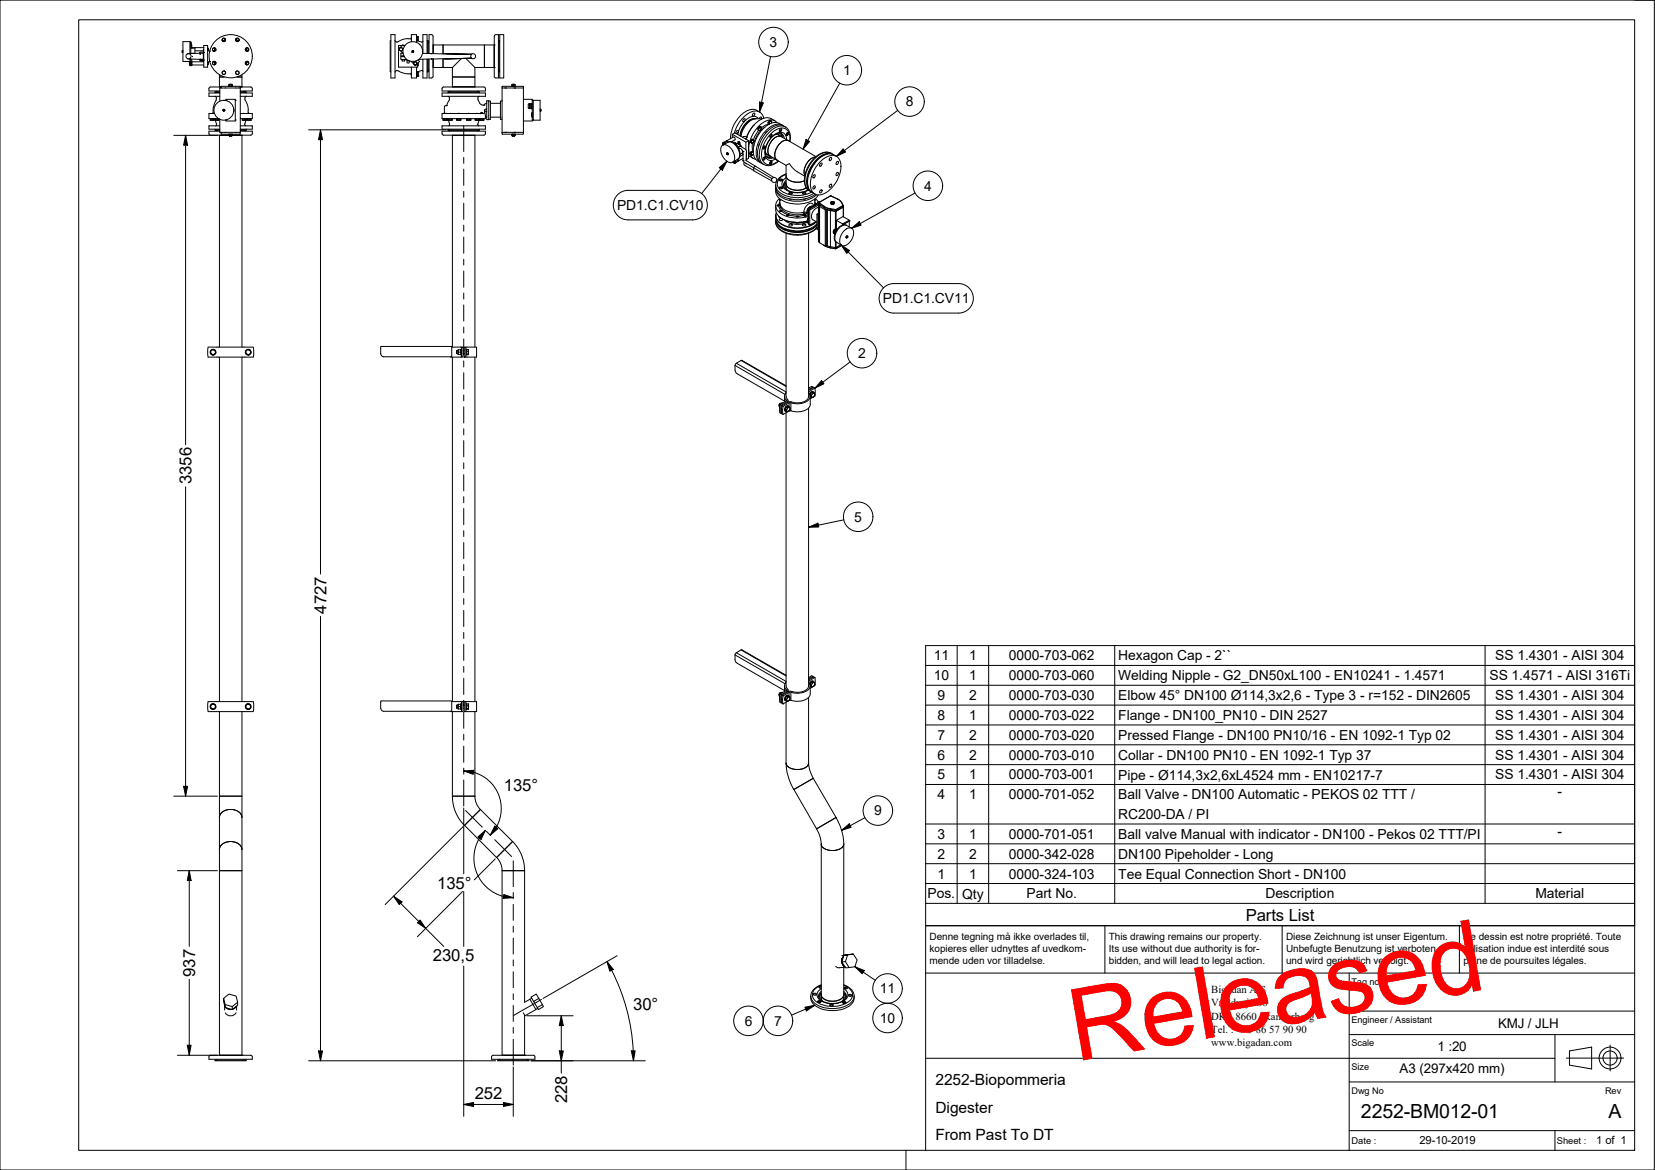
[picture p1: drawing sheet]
<svg xmlns="http://www.w3.org/2000/svg" width="420mm" height="297mm" viewBox="0 0 420 297" stroke-linecap="round" stroke-linejoin="round" font-family="sans-serif">
<defs><g id="words">
<text font-size="25.5" fill="#f00" x="273" y="269.6" transform="rotate(-10 273 269.6)">Released</text>
<g font-size="5">
<text x="345.5" y="283.7">2252-BM012-01</text>
<text x="408.3" y="283.8">A</text>
</g>
<g font-size="4.2">
<text x="48.6" y="122.9" transform="rotate(-90 48.6 122.9)">3356</text>
<text x="82.9" y="155.8" transform="rotate(-90 82.9 155.8)">4727</text>
<text x="127.9" y="200.8">135°</text>
<text x="111" y="225.6">135°</text>
<text x="316.3" y="233.7">Parts List</text>
<text x="109.9" y="244">230,5</text>
<text x="49.5" y="248" transform="rotate(-90 49.5 248)">937</text>
<text x="160.8" y="256.5">30°</text>
<text x="120.5" y="279">252</text>
<text x="144" y="280.1" transform="rotate(-90 144 280.1)">228</text>
</g>
<g font-size="3.9">
<text x="237.5" y="275.5">2252-Biopommeria</text>
<text x="237.5" y="282.5">Digester</text>
<text x="237.5" y="289.5">From Past To DT</text>
</g>
<g font-size="3.5">
<text x="195.4" y="11.9">3</text>
<text x="214" y="19.1">1</text>
<text x="230" y="27">8</text>
<text x="156.7" y="53.4">PD1.C1.CV10</text>
<text x="234.6" y="48.4">4</text>
<text x="224.2" y="77">PD1.C1.CV11</text>
<text x="217.9" y="91">2</text>
<text x="216.9" y="132.4">5</text>
<text x="237.1" y="167.7">11</text>
<text x="246" y="167.7">1</text>
<text x="256.1" y="167.7">0000-703-062</text>
<text x="283.9" y="167.7">Hexagon Cap - 2``</text>
<text x="379.6" y="167.7">SS 1.4301 - AISI 304</text>
<text x="237.1" y="172.7">10</text>
<text x="246" y="172.7">1</text>
<text x="256.1" y="172.7">0000-703-060</text>
<text x="283.9" y="172.7">Welding Nipple - G2_DN50xL100 - EN10241 - 1.4571</text>
<text x="378.1" y="172.7">SS 1.4571 - AISI 316Ti</text>
<text x="238" y="177.7">9</text>
<text x="246" y="177.7">2</text>
<text x="256.1" y="177.7">0000-703-030</text>
<text x="283.9" y="177.8">Elbow 45° DN100 Ø114,3x2,6 - Type 3 - r=152 - DIN2605</text>
<text x="379.6" y="177.7">SS 1.4301 - AISI 304</text>
<text x="238" y="182.8">8</text>
<text x="246" y="182.8">1</text>
<text x="256.1" y="182.8">0000-703-022</text>
<text x="283.9" y="182.8">Flange - DN100_PN10 - DIN 2527</text>
<text x="379.6" y="182.8">SS 1.4301 - AISI 304</text>
<text x="238" y="187.8">7</text>
<text x="246" y="187.8">2</text>
<text x="256.1" y="187.8">0000-703-020</text>
<text x="283.9" y="187.8">Pressed Flange - DN100 PN10/16 - EN 1092-1 Typ 02</text>
<text x="379.6" y="187.8">SS 1.4301 - AISI 304</text>
<text x="238" y="192.9">6</text>
<text x="238" y="197.9">5</text>
<text x="246" y="192.9">2</text>
<text x="246" y="197.9">1</text>
<text x="256.1" y="192.9">0000-703-010</text>
<text x="256.1" y="197.9">0000-703-001</text>
<text x="283.9" y="192.9">Collar - DN100 PN10 - EN 1092-1 Typ 37</text>
<text x="283.9" y="197.9">Pipe - Ø114,3x2,6xL4524 mm - EN10217-7</text>
<text x="379.6" y="192.9">SS 1.4301 - AISI 304</text>
<text x="379.6" y="197.9">SS 1.4301 - AISI 304</text>
<text x="238" y="202.9">4</text>
<text x="246" y="202.9">1</text>
<text x="256.1" y="202.9">0000-701-052</text>
<text x="283.9" y="202.9">Ball Valve - DN100 Automatic - PEKOS 02 TTT /</text>
<text x="395.4" y="202.2">-</text>
<text x="221.9" y="207">9</text>
<text x="283.9" y="208">RC200-DA / PI</text>
<text x="238" y="213">3</text>
<text x="246" y="213">1</text>
<text x="256.1" y="213">0000-701-051</text>
<text x="283.9" y="213">Ball valve Manual with indicator - DN100 - Pekos 02 TTT/PI</text>
<text x="395.4" y="212.2">-</text>
<text x="238" y="218">2</text>
<text x="246" y="218">2</text>
<text x="256.1" y="218">0000-342-028</text>
<text x="283.9" y="218">DN100 Pipeholder - Long</text>
<text x="238" y="223">1</text>
<text x="246" y="223">1</text>
<text x="256.1" y="223">0000-324-103</text>
<text x="283.9" y="223.1">Tee Equal Connection Short - DN100</text>
<text x="235.5" y="228.1">Pos.</text>
<text x="244.3" y="228.1">Qty</text>
<text x="260.6" y="228.1">Part No.</text>
<text x="321.3" y="228.1">Description</text>
<text x="389.8" y="228.1">Material</text>
<text x="223.4" y="252.2">11</text>
<text x="189.1" y="260.4">6</text>
<text x="196.6" y="260.4">7</text>
<text x="223.4" y="259.7">10</text>
</g>
<g font-size="3.4">
<text x="380.3" y="260.9">KMJ / JLH</text>
<text x="364.9" y="266.9">1 :20</text>
<text x="355.3" y="272.5">A3 (297x420 mm)</text>
</g>
<g font-size="2.8">
<text x="360.3" y="290.5">29-10-2019</text>
<text x="405.3" y="290.5">1 of 1</text>
</g>
<g font-size="2.7">
<text x="307.5" y="252">Bigadan A/S</text>
<text x="307.5" y="255.5">Vroldvej 168</text>
<text x="307.5" y="262.3">Tel. : +45</text>
<text x="307.5" y="258.9">DK - 8660 Skanderborg</text>
<text x="318.9" y="262.3">86</text>
<text x="322.2" y="262.3">57</text>
<text x="325.7" y="262.3">90</text>
<text x="329.1" y="262.3">90</text>
<text x="307.5" y="265.7">www.bigadan.com</text>
</g>
<g font-size="2.5">
<text x="236" y="238.5">Denne tegning må ikke overlades til,</text>
<text x="281.5" y="238.5">This drawing remains our property.</text>
<text x="326.5" y="238.5">Diese Zeichnung ist unser Eigentum.</text>
<text x="371.5" y="238.5">Ce dessin est notre propriété. Toute</text>
<text x="236" y="241.6">kopieres eller udnyttes af uvedkom-</text>
<text x="236" y="244.8">mende uden vor tilladelse.</text>
<text x="281.5" y="244.8">bidden, and will lead to legal action.</text>
<text x="281.5" y="241.6">Its use without due authority is for-</text>
<text x="326.5" y="241.6">Unbefugte Benutzung ist verboten</text>
<text x="326.5" y="244.8">und wird gerichtlich verfolgt.</text>
<text x="371.5" y="241.6">utilisation indue est interdité sous</text>
<text x="371.5" y="244.8">peine de poursuites légales.</text>
</g>
<g font-size="2.4">
<text x="343.1" y="290.4">Date :</text>
<text x="395.2" y="290.4">Sheet :</text>
</g>
<g font-size="2.3">
<text x="343.1" y="250">Tag no.</text>
<text x="343.1" y="259.7">Engineer / Assistant</text>
<text x="343.1" y="265.7">Scale</text>
<text x="343.1" y="271.7">Size</text>
<text x="343.1" y="277.7">Dwg No</text>
<text x="407.5" y="277.7">Rev</text>
</g>
</g></defs>
<!-- layer: Visible -->
<g fill="none" stroke="#000" stroke-width=".25">
<path d="M46.2 13.3h.1M46.2 12.9l.1 .4M46.3 12.9v.1M46.3 12.9h.1M46.3 13.3h.1M46.4 12.9v.4M47.6 14.9l3.6 .2M48.1 15.7v.8M48.1 15.6v.3M48.1 15.9v.6M48.1 15.6l.3 .1M48.1 16.3h.3"/>
<path d="M48.1 15.6v.1M48.2 10.6v3M48.2 15v.6M48.3 13.8v.1M48.3 14.7v.1M48.4 15.6v.3h-.3M48.4 15.9v.6h-.3M48.4 16.5h.1M48.4 15.6h.3v1.1h-.3zM48.4 12.2h1.1v1.3h-1.1M48.4 13.6v-3h-2v5h2v-.6M48.4 11.9h.1"/>
<path d="M48.4 10.8h.1M48.5 10.8v1.1M48.6 11.4l.1 .8M48.7 13.5v.1M48.7 15v.6M48.7 15.7h.1M48.7 16.5h.1M48.9 14.3v.1M49.5 12.9h2.1M50.7 13.8h.1M50.9 15.5h.1M50.9 13.5h.2a.47 .47 0 0 1 .5 .2 .47 .47 0 0 1 0 .5v.3a.49 .49 0 0 1-.1 .6 .49 .49 0 0 1-.6 0h-.2l.1 .3h.8"/>
<path d="M50.9 15.4h.1M51 13.5l-3.4 .2M51.5 15.4h.1M51.5 15.5h-.6M51.6 13.7v1.2M51.6 13.2h.1M51.6 13.3h.1M51.6 15.3v.1M51.6 13.3l-.8-.1-.1 .3M51.6 12.6v.6M51.6 15.4v.3M51.6 15.4h.1"/>
<path d="M51.6 12.6h.1M51.7 12.6h-.1M51.7 15.4h-.1M51.7 15.3h.1M51.7 13.3h.1M51.7 13.3v.1M51.7 12.1h-3M51.7 15.7h-3v.8h3M51.7 11.5h1v5.5h-1zM51.7 15.2v.1M52.7 12.2h.2v.5h-.2M52.7 15.9h.2v.4h-.2"/>
<path d="M52.7 12.5l.5 .5M53.2 15.6l-.4 .3M53.2 15.6h.1M53.2 13h.1M54.1 12.9l.4-.3-.1 .2zM54.1 15.7a.46 .46 0 0 1 .3 .7l.1-.5zM54.4 12.1l.1 .4M54.4 12.1l.1 .5M54.5 16.4l-.1 .1M55.7 19v3.1M55.7 19.5h1.2M56.4 10.2l.3 .2 .2-.2"/>
<path d="M56.4 10.2h.5M57.1 9.8l-.2 .4M57.2 9.8l-.3 .4M59.9 9.8l.1 .4 .6 .1 .1-.1M59.9 9.8a.49 .49 0 0 0 .8 .4M61.4 19v.5h-1.2h1.2v2.5M62.6 16.1l.1 .4M62.6 16l-.1 .3 .2 .2M62.6 12.2v.5l.4 .2M62.7 12.2a.47 .47 0 0 0 .3 .7M62.7 12.1l-.1 .1M62.7 12.1v.1"/>
<path d="M62.9 15.7l-.3 .4M62.9 15.7h.1M62.9 15.7l-.2 .1-.1 .2M63 15.7h-.1M99.2 8.8h1.1v11h-1.1zM99.2 10.3l-.1 .1v7.8l.1 .1M100.3 10.3l.2 .3h.6M101.1 18h-.6l-.2 .3M101.1 18l1.5 .6 1.6 .1M101.6 12.9l.8 .7M102.1 15.1v.3M102.1 15.5h.1"/>
<path d="M102.1 15.5h.6M102.1 11.5h-.9v5.5h4.8v-.9M102.2 14.2v.2M102.3 13.5h-.5v.7h.8M102.4 11.5h.4M102.6 14.3l-.8 .1v.7h1.1M102.7 11.8l-.4-.4-1.1 1 .2 .2M102.7 15.5h.1M102.7 15.1v.3M102.9 15.1h.1M102.9 15v.1M102.9 15.1l.8 .3"/>
<path d="M104.2 18.8l.2 .2M104.4 15.6l.6 .6M104.4 9.6l-.2 .2-1.6 .1-1.5 .7M104.4 9.9v.1M104.4 18.6v.1M104.4 17v2.8h1.3v-2.8M104.4 10.6v-1.8h1.3v2M104.9 12.9l.1 .4h-.3M104.9 12.9h-.3l.1 .4M104.9 12.9l-.3 .3M105 13l-.3 .3M105 16.1l.2 .3"/>
<path d="M105 16.1l.2 .4M105.2 16.5h.4M105.2 15.7h.4M105.2 15.7l-.2 .4M105.2 16.4h.4M105.6 15.7l.2 .2v.4l-.2 .2M105.6 15.7a.4 .4 0 0 1 0 .7M105.7 18.4h.1M105.7 10.2h.1M105.7 9.3h.1M105.8 18.7v.6h.3M105.8 19.3h.3"/>
<path d="M105.8 9.5h.3M106 18.2h.1M106 10.4l1.1 .3M106 18.2h-.1M106 16.2h.1M106 16.6h.1M106.1 18.3v.9M106.1 18.3h.1M106.1 18.3h-.3v.4h.3M106.1 10.1v.3M106.1 9.3v.8M106.1 10.1h-.3v.3h.3"/>
<path d="M106.1 9.3h-.3v.8M106.1 9.3v1.1M106.1 19.2h-.4M106.1 18.2v.1M106.1 19.2v.1M106.1 16v.6zM106.1 19.3h.1M106.1 18.3v1M106.1 15.2l.4 .4-1 1.1-.3-.2M107.3 13.5l2.4 .1M107.4 10.5l-.3 .2M107.4 18.1l-.2-.2-1.2 .3"/>
<path d="M107.4 15v4.8h1v-4.8M107.4 13.6v-4.8h1v4.8M108.4 10.3l.2 .1M108.6 13.6v-3.2l.1 3.2M108.6 15v3.2M108.6 18.2l-.2 .1M108.7 17.7l.2 .3M108.7 15l-.1 3.2M108.9 10.6l-.2 .3M108.9 15v4.8l.8-.1 .2-.3M108.9 13.6v-4.8h.6l.4 .4v4.4M109.4 13.6l3.7 .1"/>
<path d="M109.6 15h.1M109.6 13.6h.1M109.6 15l-3.2 .1M109.9 11.4h13.1v5.7h-2.4M109.9 17.1h.1M109.9 15v4.4M110 17.1h2.5v-2.2v2.2h2.4M110 11.4v2.2M110 15v2.1M112.4 13.7h.7M112.5 11.4v2.3M112.6 14.9h.5"/>
<path d="M113.1 14.9l-3.5 .1M113.1 13.7l6.6 .1M113.1 13.7l6.6 .1zM113.1 14.9l6.6-.1-6.6 .1M114.9 17.1v2.4h5.7v-2.4M117.2 14.8l-2.3 2.3M118.3 14.8l2.3 2.3M119.7 13.8a.66 .66 0 0 1 .9 0 .66 .66 0 0 1 0 .9 .66 .66 0 0 1-.9 .1M119.7 13.8a.65 .65 0 0 0 0 1M119.7 14.8l-6.6 .1M125.5 17.1h.1M125.5 11.4h.1"/>
<path d="M125.5 11.4h-2.5v5.7h2.5M125.5 19.4l.4 .4M125.9 8.8l-.4 .4v10.2M125.9 8.8h.6v11h-.6M126.5 10.6l.2 .3M126.7 17.7l-.2 .3M126.9 8.8h1v11h-1zM126.9 10.4h-.2v7.8h.2M53 33.9l.4 .4h4.7M53.1 31.9h2.7M53.1 31.9l-.1 .9h2.8M53.4 30.5h.9"/>
<path d="M53.4 30.1v.1M53.8 30.5v-.3h.5v.3M53.8 30.2h-.4v.3M54 28.8h.1M54.3 30.1v.1M54.3 30.1l.3 .3M54.5 28.8h-1.5v1.3h2.6M54.5 24.5l.4 .4M54.6 32.8l.1 .2M54.6 30.4l1 .1M54.7 30.5l.3 1.2M54.7 23.4l-.1 .2"/>
<path d="M54.7 30.1v.1M54.9 23.1l.3 .2M54.9 24.8v.4a6.9 6.9 0 0 0-.9 3.5l-.1 .1M54.9 31.7l-.2 .2M55.1 30.2h-.5v.3h1M55.1 30.5v-.3h.5v.3M55.2 33.1l-.3 .2M55.5 30.1v.1M55.7 22h.4M55.7 34.3v53.8M55.8 25.7v-3.4h5.2v11.3h-5.2v-3.3M55.8 33h-1.2l1.2 .1"/>
<path d="M55.8 33.3h-2.8v.6M55.8 23.3h-1.2l1.2 .1M55.8 23.6h-2.8v.9h2.8M56.1 22.1h-2.7l-.4 .4v.6h2.8M56.1 33.6l.1 .5 4.8-.1M56.1 22v.3M56.1 22h4.9M56.6 28l.2 .2 .3-.2M56.6 28l.2-.2 .3 .2M56.6 27.9h.5M56.6 28h.5M57.4 30.5h.1"/>
<path d="M57.4 25.5h.1M58.1 21.6h.9M58.1 34.4h.9M58.1 21.9h.2M58.1 34.1h.2M58.1 21.6v.3M58.1 34.1v.3M58.1 21.9h.1M58.2 34.1h-.1M58.3 21.5h.5M58.3 34.5h.5M58.3 34.4v.1"/>
<path d="M58.3 21.9h.5M58.3 34.1h.5M58.3 21.6v.3M58.3 34.1v.3M58.8 21.9h.2M58.8 34.1h.2M58.8 21.6v.3M58.8 34.1v.4M58.9 34.1h.1M59 21.6v.3M59 34.1v.3M59 21.9h-.1"/>
<path d="M59.3 27.6v.8M59.7 25.5h.1M59.7 30.5h.1M59.7 25.5v-.3h-2.3v.4M59.7 25.5v5.2h-2.3v-.3M61 22.1h2.6l.5 .4v.6h-3.1M61 33.6v.3M61 33h1.5M61 33.3h3.1v.6M61 23.4h1.5M61 23.3l1.5 .1M61 28.8h3.1v1.3h-3.1"/>
<path d="M61 31.9h3M61 23.6h3.1v.9h-3.1M61.4 22h-.4v.3M61.4 22v.1M61.4 34.3v53.8M61.5 30.5h1M61.5 30.5h.9l.1-.3h-.5v.3M61.6 30.1v.1M61.8 28.8h.2M61.9 33.1l.3 .2M62 30.2h-.5v.3M62.1 31.7l.3 .2"/>
<path d="M62.2 24.8v.6l.7 1.6 .1 1M62.2 23.1l-.3 .2M62.4 30.5l-.3 1.2M62.4 30.1v.1M62.4 23.4l.1 .2M62.5 33l-1.5 .1M62.5 30.4v.1M62.5 32.8l-.1 .2M62.6 24.5l-.4 .4M62.8 30.5h1M62.8 30.1v.1M62.8 30.1l-.3 .3"/>
<path d="M63 28v.6M63 28.8h.1M63 28.5l.3 .3M63.2 30.5v-.3h.6v.3M63.2 30.2h-.4v.3M63.7 30.1v.1M64 31.9l.1 .9h-3.1M64.1 33.9l-.5 .4-4.6 .1M112.2 28.8h10.6l.3-.6 .1 1.9h-11zM112.2 33.9v-.6h11v.6M112.2 23.6h11v.9h-11zM112.2 33.9l.4 .4"/>
<path d="M112.2 32l11-.1v.9h-11zM112.5 30.5h.5M112.5 30.5h.2M112.5 30.2v.3M112.6 30.1v.1M112.6 22.1h10.2l.4 .2v.8h-11l.1-.8 .3-.2M112.7 30.5h.3M112.8 28.6h.1M112.8 28.6l-.2 .2zM113.1 26.9l-.3 .2v1.5M113.1 26.8h.2M113.2 28.8h.1"/>
<path d="M113.3 30.5v-.3h.3v.3M113.3 30.2h-.6v.3M113.3 26.8h.1M113.4 30.1l.3 .2M113.5 26.7l-.2 .1M113.5 30.1v.1M113.6 30.5h-.6M113.7 24.5l.4 .4M113.7 30.5h.6M113.7 30.5h.3M113.7 30.2v.3M113.7 33h8v.1h-8z"/>
<path d="M113.7 23.3h8v.1h-8zM113.7 32.8l.1 .2M113.8 30.5l.3 1.2M113.8 23.4l-.1 .2M113.8 30.1v.1M114 30.5h.3M114 23.1l.4 .2M114.1 24.8v.6l-.7 1.3M114.1 31.7l-.2 .2M114.3 28.8h.2M114.4 33.1l-.4 .2M114.6 30.5v-.3h.2v.3"/>
<path d="M114.6 30.2h-.6v.3M114.7 30.1v.1M114.8 30.5h-.5M114.9 22v-2.5h5.7v2.5M114.9 22v.1M114.9 22h5.7M115.9 30.5h.6M115.9 30.5h.3M115.9 30.2v.3M116 30.1v.1M116.2 30.5h.3M116.3 28.8h.4"/>
<path d="M116.5 30.5h.4M116.7 30.5v-.3h.3v.3M116.7 30.2h-.5v.3M116.9 30.1v.1M117 30.5h-.1M118.4 30.5h.6M118.4 30.5h.3M118.4 30.2v.3M118.5 30.1v.1M118.7 30.5h.3M118.7 28.8h.4M119.3 30.5v-.3h.2v.3"/>
<path d="M119.3 30.2h-.6v.3M119.4 30.1v.1M119.5 30.5h-.5M120.6 22v.1M120.6 34.3v.1M120.6 30.5h.6M120.6 30.5h.3M120.6 30.2v.3M120.7 30.1v.1M120.9 28.8h.3M120.9 30.5h.3M121.1 33.1l.3 .2"/>
<path d="M121.2 30.5h.4M121.3 31.6v.1M121.3 24.8l.2 .7M121.3 31.7l.3 .2M121.4 23.1l-.3 .2M121.4 25.5l.6 .9 .5 .3M121.5 30.2h-.6v.3M121.6 30.1v.1M121.6 30.5l-.3 1M121.6 23.4l.1 .2M121.7 30.5h-.1M121.7 30.2h-.2v.3"/>
<path d="M121.7 30.2v.3M121.7 32.8l-.1 .2M121.7 24.5l-.4 .4M121.7 30.2v.1M121.8 30.5h.1M121.8 30.2h.2v.3M121.8 30.5h1M121.9 30.2h-.1M121.9 30.1v.1M122 28.7h.6zM122 30.5h-.1M122 30.5h.7"/>
<path d="M122 30.2h.9v.3M122 28.7h.6M122.5 26.7h.4M122.6 30.2v.3M122.7 30.1v.1M122.9 30.5h-.2M122.9 26.7h.1M122.9 30.5h-.1M123.2 27.8l-.2 .2 .2 .2M123.2 26.4l-.3 .3M123.2 33.9l-.4 .4h-10.2M123.2 29.5l.2 .1"/>
<path d="M123.2 26.3h.2M123.2 27.7h.2M123.2 28.2h.2M123.4 29.6h.1M123.4 29.6l.2 .2M123.4 28.2l.2 .2M123.6 26.2l-.2 .1M123.6 27.6l-.2 .1M123.6 30.3v-4.7h.5v4.8l-.5-.1M124.1 25.6h.4v4.7h-.4M124.5 29.7h2.5M124.5 26.2h2.5"/>
<path d="M127 25.6h.5v4.7h-.5zM127.5 30.3v3.7l5.3 .1 .1-.5M127.5 22.3h5.4v11.3h-5.4M128.3 22.3h.1M128.3 33.6h.1M130 21.6h.8M130 34.4h.8M130 21.9h.3M130 21.9h.1M130 34.1h.3M130 34.1v.3M130 34.4h.1"/>
<path d="M130 34.1h.1M130.1 21.5h.5M130.1 34.5h.5M130.1 34.4v.1M130.3 21.9h.5M130.3 34.1h.5M130.3 21.6v.3M130.3 34.1v.3M130.6 34.4v.1M130.6 33.6h.1M130.6 22.3h.1M130.7 21.5h-.7v.4"/>
<path d="M130.7 21.5h.1M130.7 34.1h.1M130.8 21.6v.3M130.8 34.1v.3h-.8M130.8 21.5v.1M130.8 21.9h-.1M132.9 22.3l-.1-.4h-5.3v3.7M132.9 25.2h2.2v.3M134.1 26.6v.8l.3 .1M134.4 26.3v.3a.73 .73 0 0 0 .2 1v-.1M134.4 26.8h.2l-.2 .1M134.4 27.4h.2l-.2 .1"/>
<path d="M134.4 26.4h.2v.4M134.4 26.3l.4 .1v1.1h-.2M134.4 26.4l-.3 .2M134.6 26.9v.5M134.6 27.5h.1M134.8 26.4h.2M134.8 27.5h.2M135 29.2v-.3l.1 .9M135 26.6v1h.1M135 27.2h.1M135 26.5h.1M135 27.1h.1"/>
<path d="M135 26.6h.1M135.1 28.6l-.1 .5M135.1 28.6v1.1M135.1 28.6h.1M135.1 29.7h.1M135.1 26.3h-.1v.3M135.1 25.5v5M135.1 25.5h.1M135.1 25.5h2v5h-1.7v-5M135.1 30.5v.2h-2.2M135.1 30.5h.3M135.1 30.5h.1"/>
<path d="M137.1 27.7l.2 .1v.4h-.2M137.2 27.7v.5M183.3 36.9a2.24 2.24 0 0 1 2.9 1.8 1.73 1.73 0 0 1-.5 2.6 3.2 3.2 0 0 1-2.4-4.3zM183.5 36.3l.1 .5a.28 .28 0 0 1 0-.5 .28 .28 0 0 1 .4 .3M183.8 36.1h.1M183.8 36.2l.2 .3M183.8 36.2l-.3 .1M184 36.1l-.2 .1M184 36.2l.2 .2-.2-.3-.5 .2M184.4 35.8l.2 .4M184.5 38.9h.3v.4M184.5 38.9h.3l-.1 .4"/>
<path d="M184.5 39.1h.1M184.5 38.9v.2M184.5 39.2l.2 .1M184.6 38.8l.3 .1-.1 .4M184.6 35.7l1.6-.9h.2l.2 .6-.9 .6M184.7 36.1a2.6 2.6 0 0 1 2.9 2.3l.1 1.3-.2 .5-1.5 1M184.7 39h.1M184.7 39l-.2 .1M184.7 36.1l-1.2 .8M184.8 36.1l-.3-.4-.9 .5M184.8 39.1l-.3 .1M184.8 39v.1"/>
<path d="M184.8 36.1a2.28 2.28 0 0 1 2.8 1.8 1.89 1.89 0 0 1-.3 2.6l.2 .4-.9 .5M185.9 34.1l3.5 2 .6-.4M185.9 34.1l.7-.4 3.4 2M185.9 34.1v.9M185.9 35.9v.2M186.1 36.1l.9 .4a1.08 1.08 0 0 1 1.1 .7M187 33.2l.2-.1a.39 .39 0 0 1 .3 .5 .39 .39 0 0 1-.5 .3l-.2-.2zM187.5 36.5l.7 .7M187.5 37.7v.1M187.5 37.7h.2M187.6 37.8a.7 .7 0 0 1 .8 .3 .7 .7 0 0 1 0 .8l-.5 .2M188.1 37.2l-.5 .1-.1 .4"/>
<path d="M188.1 37.2h.1M188.1 37.2l1.4 1v1.3M188.3 38.9l.3 .2M188.5 38.3l.1 .2M188.6 38.5h.1M188.6 38.5v2.2M188.6 39.3l-.7 .4M188.8 30.3l.1-.1a.38 .38 0 0 1 .3 .5 .38 .38 0 0 1-.6 .2v-.3zM189.4 36.1v1.9M189.4 35.3h.1M189.5 38.8l-.1 2M190 35.7v4.5l-.5 .3"/>
<path d="M190 39.5l1.2 .7M190.4 39.1l.4 .3M190.5 35.6l.3 .2M190.6 38.6l.4-.3 .2 .2-.4 .2M190.7 36.2l.1 .2M190.8 36l-.1 .2M190.8 36v.4M190.8 35.8l.2-.2-.2 .4zM190.8 36.4l.3-.1zM190.8 38.7l-.2-.1-.2 .5 .2 .1M191.1 28.9a.32 .32 0 0 1 .5-.1 .32 .32 0 0 1-.1 .6l-.3 .1-.2-.1zM191.1 35.4l-.1 .2 .3-.1"/>
<path d="M191.1 35.4l-.2-.1-.4 .3v.5l.2 .1M191.1 35.4l.2 .1M191.2 38.6a.44 .44 0 0 0-.4 .3 .44 .44 0 0 0 .2 .5l.3-.3a.29 .29 0 0 1-.4 .3 .29 .29 0 0 1-.1-.4v-.3M191.3 35.5l.1 .3zM191.4 35.8l-.3 .5zM192.4 32.5l.2 .1M192.6 32.9l.1 .2zM192.6 32.6l.1-.1-.1 .4zM192.7 32.1l.2 .1M192.7 30.1l.1-.1a.31 .31 0 0 1 .4-.3 .31 .31 0 0 1 .1 .5M192.7 33.1l.4-.2zM192.8 36.6l-.2 .5"/>
<path d="M192.8 28.4l-.7-.4a3.9 3.9 0 0 0-4.3 1.6 8.4 8.4 0 0 0-2.3 5.6M192.8 32.3l.3-.1-.4 .3zM193.1 32.2h.2v.3zM193.3 32.5l-.2 .4zM193.3 32.2l-.6-.1-.3 .4v.5l.2 .1M193.4 30.2h-1.9M193.9 37.2l.1-.1a.31 .31 0 0 1 .2 .5 .31 .31 0 0 1-.5 0zM193.9 30a2.25 2.25 0 0 0-3.7-1.4 8.7 8.7 0 0 0-3.8 5.2M193.9 39.9l.2 .2M193.9 39.9l.2 .2-.2-.1M194.1 39.9v.3l-.4 .4M194.1 37.1l-.1 .5-.3 .2"/>
<path d="M194.3 38.8l.5 .6h.4M194.7 33.4l-.3 .5M194.8 39.2l.7 .5M195.2 31.3l-.3-.2 .1 .4h.3M195.2 30.6l.3 .2M195.3 31l-.1 .4zM195.5 30.8h.2l-.4 .2zM195.5 39.7l1.8 1M195.6 34.2l.1-.1a.34 .34 0 0 1 .4 .4 .34 .34 0 0 1-.4 .3l-.3-.1zM195.7 30.8l.1-.1 .1 .2zM195.8 30.7l-.6-.1-.3 .5M195.8 34.1v.4l-.3 .3"/>
<path d="M195.9 30.9l-.1 .4zM196.7 30.7l-.9-.6a3.9 3.9 0 0 0-4.3 1.6l-1.5 2.1-.6 1.5M197.1 34l.4 .1 .5 .4M197.2 31.1a2.91 2.91 0 0 0-4 .4 7.9 7.9 0 0 0-2.9 7.5l.7 1 .9 .5M197.7 34.3l.7 .4M197.9 33.1l.1 .1M198 32.9a.32 .32 0 0 1 .5-.1 .32 .32 0 0 1-.2 .5l-.4 .1zM198.3 32.7l-.1 .4-.3 .3M198.4 34.7a2.55 2.55 0 0 0-3 1.9 2.42 2.42 0 0 0 .1 3.1M198.4 34.7l1.8 1M198.4 33.9a3.2 3.2 0 0 0-3.4 2.2l-.4 .9a2.48 2.48 0 0 0 .3 3M198.6 31.8l-.7-.4a3.8 3.8 0 0 0-4.3 1.4 7.3 7.3 0 0 0-2 7.2l.5 .7 1 .6"/>
<path d="M198.8 31.9a3.1 3.1 0 0 0-3.8 .8 7.8 7.8 0 0 0-2.8 7.6l.5 .7 .6 .4M199.7 33.8v.5M199.9 33.7v.4M200 33.6l-.3 .7a.31 .31 0 0 1 0-.5 .31 .31 0 0 1 .5 .2l-.3 .4h-.3M200.2 35.7a2.85 2.85 0 0 0-3.2 2.3 2.22 2.22 0 0 0 .3 2.7M200.2 35.7l7 4.1M200.6 36l.1-1.5-.2-.8a2.33 2.33 0 0 0-1.1-1.5 3.1 3.1 0 0 0-4 .6 7.8 7.8 0 0 0-2.8 7.7l.6 .8 .8 .5a3.4 3.4 0 0 0 3.7-.9M207.1 39.9a3.8 3.8 0 0 0-2.8 4.7M209 39.4v.1M209.5 39.2v.1M209.6 39.2v.1M210.1 39.1a7.4 7.4 0 0 0-5.1 6.1l-.1 1.1 .3 1.4"/>
<path d="M211.4 39.1l-.5-.2a4.2 4.2 0 0 0-4.7 1.8 6.8 6.8 0 0 0-1.5 7l1.2 1M211.5 39.2a3.6 3.6 0 0 0-4.2 1.3 7.3 7.3 0 0 0-2.2 7.3l.9 1M212.3 39.7l-.6-.4a3.8 3.8 0 0 0-4.5 1.7 7.1 7.1 0 0 0-1.8 7l.4 .6 1 .6M186.1 41.1l.1 .2-.1-.2M186.2 41.3l.3 .1zM186.5 40.9l.1 .3zM186.6 41.2l-.1 .2zM186.8 40.9l-.1-.1 .1 .1-.2 .1M186.8 41.2v-.3l-.2 .5M187.1 40.5l.3 .5M188.6 40.7h.1M188.6 40.7l.2 .4 2.5 1.5 .1 .8 4.5 2.5"/>
<path d="M188.6 40.2l-1.1 .6M188.9 41.1a.96 .96 0 0 0 .9 1.3l1.5 .9M189.4 40.7l6.9 4.3-.4 .4M189.4 41.5v.1v-.1M193.8 40l.2-.1a.39 .39 0 0 1 .3 .5 .39 .39 0 0 1-.5 .3l-.1-.2zM195.8 41.3l-.4 .1M195.8 40.8a.39 .39 0 0 0-.4 .4 .39 .39 0 0 0 .3 .4l.3-.3-.2-.5-.1 .6-.2 .2M195.9 41l-.4 .2M196.3 45.1a.66 .66 0 0 1 .9 .5 .66 .66 0 0 1-.8 .7 .66 .66 0 0 1-.5-.9M196.9 55.7a3.2 3.2 0 0 0 2.9 2.9 7.6 7.6 0 0 0 7.6-1.4M196.9 55.9v.5a4.2 4.2 0 0 0 4.2 3.2l.4 .1a7 7 0 0 0 5.9-1.9M196.9 52.2v1.1a4 4 0 0 0 3.8 3l2 .2 2.2-.4v.2"/>
<path d="M196.9 47.7a3.4 3.4 0 0 0 3.1 3.1 7.9 7.9 0 0 0 7.3-1.4M196.9 47.9v.7a3.5 3.5 0 0 0 2.9 2.8 7.6 7.6 0 0 0 7.7-1.5l.2-.4M197.1 54l-.2 1.4a3.8 3.8 0 0 0 3.5 3 7.7 7.7 0 0 0 7-1.6M197.3 56.5a6 6 0 0 0 6 2.4 5.6 5.6 0 0 0 4.1-2M197.3 40.7l2.3 1.3M197.4 52.1h.3M197.4 52.1h.1M197.7 54.9l.5 .4M197.7 52.1h.1M197.9 47.7l.4-.1 .4 .1M197.9 45.7l.4-.1 .4 .1M197.9 50.4a2.21 2.21 0 0 0 .4 3.9 7.6 7.6 0 0 0 6.8 .5l.1-.2"/>
<path d="M197.9 47.5l.3-.1a.33 .33 0 0 1 .4 .1 .33 .33 0 0 1 0 .5 .33 .33 0 0 1-.5-.1l-.3-.2zM197.9 45.5a.38 .38 0 0 1 .5-.1 .38 .38 0 0 1 .2 .5h-.5l-.3-.2zM197.9 55.6l.3-.1a.3 .3 0 0 1 .5 .2 .3 .3 0 0 1-.5 .3l-.3-.1zM198 50.7h.1M198 51.5v.5M198 53.6h.5M198 53.6h.1M198.1 50.6l-.1 .9M198.1 50.7l-.1 .2M198.1 55.2v.1M198.3 45.6l-.3 .3M198.4 53.6h.1"/>
<path d="M198.5 47.7v.2M198.6 45.7l-.4 .2M198.9 47l.2 .7 .5 .4 1.8 .7h1.8l1.9-.6M199 58.2h.6l.1 .2-.5-.1M199.5 56a.57 .57 0 0 0 .9 .2M199.6 44.1l-1.6 .9-.8 .9-.2 .8a3.1 3.1 0 0 0 2.8 3.6 8.3 8.3 0 0 0 7.2-1M199.6 47.1l-.1 .6 .1 .4M199.6 46.7a2.39 2.39 0 0 0 2.6 1.6l1.6-.2 .9-.4M199.6 42l.8-.5 1.3 1.6 2.6 1.6M199.6 44.6a2.65 2.65 0 0 0 3.1 1.7l1.5-.4M199.6 59.2v41.4l.5 1.2-1.8 1.1M199.6 42v5.5"/>
<path d="M199.6 58.4h.1M199.7 54.6a.21 .21 0 0 1 .3-.2 .21 .21 0 0 1 .1 .3zM199.8 54.6h.4M199.8 54.6h.1M199.9 56.1v.2M200.2 54.6h.1M200.3 49.2l.2-.2 .6 .2M200.3 49a.4 .4 0 0 1 .5-.2 .4 .4 0 0 1 .2 .5h-.6zM200.3 57a.39 .39 0 0 1 .5-.2 .39 .39 0 0 1 .2 .5h-.6zM200.3 50.4l.6 .2M201.9 56.4l.3 .3 .7-.2M202.2 58.9h.4"/>
<path d="M202.3 55h.3M202.3 55h.1M202.3 56.5v.2M202.6 55h.1M202.8 56.5v.1M202.9 56.5h.1M203.7 49.1a.4 .4 0 0 1 .5-.3 .4 .4 0 0 1 .3 .5h-.5zM203.7 57.1a.47 .47 0 0 1 .5-.2 .47 .47 0 0 1 .4 .4l-.6 .1zM203.8 49.2l.2-.2 .6 .2M204 54.7h.1M204.1 56.3l.2 .1 .6-.1M204.3 54.6h.1"/>
<path d="M204.3 54.7h.4M204.3 54.7h.1M204.3 54.5h.1M204.3 56.2v.2M204.6 50.4l-.6 .2M205 46.4l-.1 .2M205.1 47.1h-.1M205.1 46.9l-.1 .1M205.1 54.2l.1 .3M205.3 53.5v.5M205.3 56.1v.6M205.3 53.5v3.2"/>
<path d="M205.3 59.2v41.4a2.61 2.61 0 0 1-3.2 1.7l-1.8-.3-1.8 1M205.3 56.7v.3l.3 .1M205.3 58.4h.1M205.3 53.2l.3 .1M205.4 43.6l-.2 .6M205.5 53l-.2 .2v.3M205.6 53.3v3.8l1.5-.9M205.9 58.2h-.6l-.1 .2 .5-.1M206 52.7l-.5 .3M206.4 52.4l-.3 .1M206.5 52.3v.1M206.6 44.4h.1a.4 .4 0 0 1 .3 .5 .4 .4 0 0 1-.6 .3l-.1-.3z"/>
<path d="M206.6 47.2h.1a.4 .4 0 0 1 .3 .5 .4 .4 0 0 1-.6 .2v-.3zM206.8 50.6l.1 1.4M206.8 50.7v.2M206.8 50.7h.1M207 50.4l.7 .9M207.1 40.8l-.3 .5M207.4 54.4l.4 .1M207.8 54.1l-.4 .3v3.8l.2 .1v-3.8M207.8 52.7a2.11 2.11 0 0 0-1.5 3.1l1.1 .6M207.8 52.1l-2.2 1.2M207.8 58.2l-.2 .1M207.8 51.7l-2.3 1.3"/>
<path d="M208 52.4v9.2l1.5 .9 .5-.1 2.1 .5 1.3-.8M208.1 52.4l.1-.3-.4-.3 1.8 1.2 1.2 .4M208.1 52.4l1.4 .9 .4-.1 .9 .3M208.2 51.3a2.05 2.05 0 0 0-1.5 .9l-.2 .2a1.69 1.69 0 0 0-1.5 .7l-.1 .5a3.2 3.2 0 0 1 0 2.7l.4 .4M208.2 41.6l.2-.2a.37 .37 0 0 1 .2 .5 .37 .37 0 0 1-.5 .1zM208.2 48.3l.2-.1a.39 .39 0 0 1 .3 .5 .39 .39 0 0 1-.5 .3l-.1-.2zM208.3 41a3.5 3.5 0 0 1 4.3-1.2 4.6 4.6 0 0 1 .2 5.4 6.8 6.8 0 0 1-4.9 4.3 2.37 2.37 0 0 1-2.2-2.9 8.8 8.8 0 0 1 2.6-5.6zM210.7 46.8h.1a.39 .39 0 0 1 .3 .5 .39 .39 0 0 1-.4 .3l-.2-.5zM210.7 40.1l.2-.1a.36 .36 0 0 1 .2 .5 .36 .36 0 0 1-.6 .1zM210.8 53.4l1.5 .2M210.8 53.5l1.5 .1M210.9 51.3l.3-.1h-.1a.33 .33 0 0 0 .2 .5 .33 .33 0 0 0 .5-.3l-.3-.2a.26 .26 0 0 1 .3 .3 .26 .26 0 0 1-.4 .1h-.4z"/>
<path d="M210.9 51.3l.1 .5M211 51.8l.5 .1M211 51.6v.2M211.1 51.3l.1 .2h.4v-.2M211.2 51.2a.2 .2 0 0 0 .2 .3 .2 .2 0 0 0 .2-.2h-.5l.4 .1v-.2M211.2 51.2h.1M211.5 51.7v.2M211.5 51.2h.1M211.6 58.9l.2 .4M211.6 58.8v.1M211.6 58.9l.2 .1M211.6 58.8l.2 .1"/>
<path d="M211.8 59.3h.1M211.8 59l.1 .4M211.8 59.3l.1 .1M211.8 51.5l-.3 .4M211.8 58.9v.1M211.9 59.4h.1M211.9 58.3l.1 .1-.2 .5M211.9 58.3l-.3 .5M212 58.2l-.1 .1M212 58.2l.1 .1M212.1 58.8l-.1 .2M212.1 58.8l.1 .1"/>
<path d="M212.1 58.3l-.1 .1M212.2 58.7l-.1 .1M212.2 58.7h.1M212.3 53.6l1.8-1v-.4l-.8-1.3-2.4-1.2-3.1 1.8v9.8l.2 .2M212.3 58.2a.64 .64 0 0 0-.7 .3 .64 .64 0 0 0 .1 .7M212.3 58.6l-.1 .1M212.3 56l1.6 .8M212.4 58.1l.1 .1-.4 .1M212.4 58.1l-.4 .1M212.4 58.1l.1 .1M212.4 41.1l.2-.1a.39 .39 0 0 1 .3 .5 .39 .39 0 0 1-.5 .3l-.2-.3zM212.5 58.4l-.4 .3-.1 .6 .1-.7 .3-.2"/>
<path d="M212.5 58.3a.68 .68 0 0 0-.5 1M212.6 43.8a.37 .37 0 0 1 .2 .5 .37 .37 0 0 1-.5 .2zM213.9 57.1h.1M214.1 52.4v.1M214.1 52.5l-1.8 1.1M214.1 52.5v2.6M214.5 58.4a1.28 1.28 0 0 1 1.7-.4 1.28 1.28 0 0 1 .5 1.7 3.1 3.1 0 0 1-2.8 2.7 2.15 2.15 0 0 1-.1-3.1zM214.9 57.2a2.18 2.18 0 0 0-2.7 1.5 2.05 2.05 0 0 0 .2 2.8M215.1 59.9l-.3 .2v.3M215.1 60l-.3 .1 .1 .3M215.2 60l-.4 .1 .1 .3M215.2 60v.1"/>
<path d="M215.6 55.9l-1.6-.9-1.7 1v2.2M215.6 56.1h.1M215.6 56.1v-.2l-1.7 .9v.3M215.6 56.1v1.5M216.2 57.9l-1.2-.6a2.49 2.49 0 0 0-2.8 2l-.3 1.1 .2 .8 1.6 1.1-1.6 .8-1.7-.2-1.4-.7M207.8 61l.2 .2M214.9 60.3h.1M215.2 60.1h.1M215.2 60.1l-.3 .2M215.2 60.2l-.3 .1M215.2 60.1l-.1 .3h-.2M52.8 90.7h11.5"/>
<path d="M52.8 88.1h11.5M52.8 88.2l-.1 1.5 .1 1M55.7 90.7v87.4M61.4 90.7v87.4M64.3 88.2l.1 1-.1 1.5M96.7 89.8a.74 .74 0 0 0 .7 .8h17.3v-2.6h-18.1v1.9M114.5 90.6l2.7 .1M114.7 88.1h2.5M114.9 88.1v-53.7h5.7v53.7M114.9 90.7v87.4M116 89v.8M116 89.8h.3"/>
<path d="M116.3 89.1v.3M116.3 89.1v.9M116.3 89l-.4 .1 .1 .7M116.3 88.8v.3M116.3 89.4v.6M116.3 90h.7M116.3 88.8h.7M116.3 89.4h.7M117 88.8v1.2M117.2 88.1h.4v2.6h-.4zM117.2 88.6h-.2v1.6h.2M117.6 89.8h.3"/>
<path d="M117.6 89h.3M117.9 88.1h.4v2.6h-.4zM118.3 88.1h2.7v2.6h-2.7M118.3 88.6h.1l-.1 1.6M118.4 90h.1M118.4 88.8h.1M118.4 89.9h.5v.1l-.5 .1zM118.9 89.2v.7M118.9 89.2h-.5v.7M118.9 88.7v.5M118.9 88.7h-.5v.5M118.9 88.7v1.3"/>
<path d="M118.9 90h.1M120.6 90.7v87.4M199.5 99.9a1.49 1.49 0 0 0 .1 1.9l-1.6 .9M199.6 97.9l-11.3-6.4-1.4 .8-.3 .3v1.7l.6 .6 12 6.9M199.6 99.6l-.3 .4M205.3 99.7a1.52 1.52 0 0 1 .2 1.6 1.52 1.52 0 0 1-1.4 .9 7.5 7.5 0 0 1-3.7 .1l-1.6 .9M206 99.7l-.3 .4M206 99.6l-.3 .6M206.3 99.8l-.3 .6M206.3 99.9a.4 .4 0 0 1 .6 .2 .4 .4 0 0 1-.3 .5 .35 .35 0 0 1-.5 .2 .35 .35 0 0 1 0-.6zM206.3 99.6h-.2M206.4 98.2l-.3-.1-.8 .4"/>
<path d="M206.4 98.2v.3M206.4 98.2l-1.1 .7M206.5 99.5l-.5-.1-.5 .6M206.5 99.6l-.2-.2-.3 .1-.4 .6M206.5 99.8h-.2M206.8 99.7a.82 .82 0 0 1-.8 1.2M206.8 99.7l-.3 .1M206.8 99.7l-.3-.1h-.5l.3 .2M206.9 98.5v2.1l-.4 .1M206.9 98.5l-.3-.1-1.3 .7M206.9 98.5l-1.6 .9M197.8 102.9h.1"/>
<path d="M197.8 103.2h.2M198 102.7l-.1 1.6 .1 .5 .3 .1M198 102.4l-.2 .5M198 102.7l.3 .2M198 102.4h.1M198 102.6h.2M198.2 102.4l-.4 .3v.4M198.2 102.4h.1M198.3 102.9v2M198.3 102.4l-.4 .5v.5M198.5 104.8l-.2 .1M198.5 103l-.1 1.6 .1 .5 .3 .1"/>
<path d="M198.5 103l.3 .2M198.7 102.3l-.4 .1M198.8 103.2l-.1 .8 .1 1.2M199.2 100.6v1.5M199.3 104l.1 .2M199.6 104.8v69.3l.5 1.2-1.8 1.1M199.6 104l.1 .5M199.6 104l-.3-.1 .1 .4 .3 .2M199.6 103.4l-.2 .4M199.7 103.3l-.4 .6M200 103.6l.3-.2a.57 .57 0 0 1 .1 .7 .57 .57 0 0 1-.7 .3zM200 103.4l-.4 .6"/>
<path d="M200 103.2l-.2 .1M200.1 101.7v.4M200.1 104.5l-1.3 .7M200.2 103.1a.8 .8 0 0 0-.9 .4 .8 .8 0 0 0 .1 .9M200.3 103.2a.76 .76 0 0 0-.9 .3 .76 .76 0 0 0-.1 .8l.3 .1M200.3 103.4h-.3M200.5 103.4a.86 .86 0 0 1-.8 1.1M200.5 103.4h-.2M200.5 103.4l-.3-.2-.5 .1 .3 .1M205.3 103.6v70.5a2.61 2.61 0 0 1-3.2 1.7l-1.8-.3-1.8 1M205.7 100.3v.1M205.7 100.5v2.2a2.71 2.71 0 0 1-3 1.8l-2-.2-.4 .1"/>
<path d="M205.7 100.8h.2M205.7 100.8h.1M206 100.4v.5M206 100.4l-.3-.2v.5l.3 .2M206.4 100.9l-.7 .3M52.8 178.1h11.5M52.8 178.1l-.1 1.5 .1 1M64.3 178.1l.1 1-.1 1.5M96.6 178h18.1v2.6h-17.3a.74 .74 0 0 1-.7-.8zM114.7 178.1h2.5M116 179v.8M116 179.8h.3"/>
<path d="M116.3 179.1v.3M116.3 179.1v.9M116.3 179l-.4 .1 .1 .7M116.3 178.8v.3M116.3 179.4v.6M116.3 180h.7M116.3 178.8h.7M116.3 179.4h.7M117 178.8v1.2M117.2 178.1h.4v2.6h-.4zM117.2 178.6h-.2v1.6h.2M117.6 179.8h.3"/>
<path d="M117.6 179h.3M117.9 178.1h.4v2.6h-.4zM118.3 178.1h2.7v2.6h-2.7M118.3 178.6h.1l-.1 1.6M118.4 180h.1M118.4 178.8h.1M118.4 179.9h.5v.1l-.5 .1zM118.9 179.2v.7M118.9 179.2h-.5v.7M118.9 178.7v.5M118.9 178.7h-.5v.5M118.9 178.7v.1"/>
<path d="M118.9 178.8v1.2M118.9 178.8h.1M197.8 176.3v.1M197.8 176.7h.2M198 176.2l-.1 1.6 .1 .5 .3 .1M198 175.9l-.2 .4M198 176.2l.3 .2M198 175.9h.1M198 176.1h.2M198.2 175.9l-.3 .2-.1 .5M198.2 175.9h.1M198.3 176.4v2"/>
<path d="M198.3 175.9l-.4 .4v.6M198.5 178.3l-.2 .1M198.5 176.5l-.1 1.6 .1 .4 .3 .2M198.5 176.5l.3 .2M198.7 175.8l-.4 .1M198.8 176.7l-.1 .8 .1 1.2M199.2 174.1v1.4M199.5 173.3a1.49 1.49 0 0 0 .1 1.9l-1.6 1M199.6 171.4l-11.3-6.4-1.7 1v1.8l.6 .6 12 6.9M199.6 173.1l-.3 .4M199.6 177.5l.1 .5M199.6 177.5l-.3-.1 .1 .4 .3 .2"/>
<path d="M199.6 176.9l-.2 .4M199.7 176.8l-.4 .6 .1 .3M200 177.1l.3-.2a.57 .57 0 0 1 .1 .7 .57 .57 0 0 1-.7 .3zM200 176.9l-.4 .6M200 176.7h-.2M200.1 175.2v.4M200.1 178l-1.3 .7M200.2 176.6a.78 .78 0 0 0-.9 .4 .78 .78 0 0 0 .1 .9M200.3 176.7a.75 .75 0 0 0-.9 .2 .75 .75 0 0 0-.1 .9l.3 .1M200.3 176.9h-.3M200.5 176.9a.82 .82 0 0 1-.8 1.1M200.5 176.9h-.2"/>
<path d="M200.5 176.9l-.3-.2-.5 .1 .3 .1M205.3 177.1v16.6a2.56 2.56 0 0 1-3.1 1.7 2.36 2.36 0 0 1-2.6-1.7v-15.4M205.3 173.2a1.52 1.52 0 0 1 .2 1.6 1.52 1.52 0 0 1-1.4 .9 7.5 7.5 0 0 1-3.7 .1l-1.6 .9M205.7 173.8h.1M205.7 174v2.2a2.71 2.71 0 0 1-3 1.8l-2-.3-.4 .2M205.7 174.2l.2 .1M206 173.9v.5M206 173.9l-.3-.2v.5l.3 .2M206 173.2l-.3 .4M206 173.1l-.3 .6M206.2 173.5a.37 .37 0 0 1 .6-.2 .37 .37 0 0 1 0 .6l-.1 .1a.4 .4 0 0 1-.6 .3 .4 .4 0 0 1 .1-.7zM206.3 173.3l-.3 .6"/>
<path d="M206.3 173l-.2 .1M206.4 171.7l-.3-.1-.8 .4M206.4 171.7v.2M206.4 171.7l-1.1 .6M206.4 174.4l-.7 .3M206.5 173h-.6l-.4 .5M206.5 173.1l-.2-.2-.3 .1-.4 .6M206.5 173.3h-.2M206.8 173.2a.82 .82 0 0 1-.8 1.2M206.8 173.2l-.3 .1M206.8 173.2l-.3-.2-.5 .1 .3 .2M206.9 172v2.1l-.4 .1"/>
<path d="M206.9 172l-.3-.1-1.3 .7M206.9 172l-1.6 .9M52.8 180.7h11.5M55.7 180.7v21.4h5.7v-21.4M114.5 180.6l2.7 .1M114.9 180.7v21.4M120.6 180.7v21.4M206.5 197.6a8.4 8.4 0 0 1-1.2-3.9 2.56 2.56 0 0 1-3.1 1.7 2.36 2.36 0 0 1-2.6-1.7 13 13 0 0 0 1.9 6.7M206.5 197.6l-5 2.8M206.5 197.6l5.8 9.9M55.7 215.7a2.79 2.79 0 0 1 3.8-1.9l.8 .3 .7 .5 .4 1.1M55.7 207.5a2.84 2.84 0 0 1 4-1.8l1.3 .7 .4 1.1"/>
<path d="M55.7 207.5v-5.4h5.7v5.4M55.7 207.5v60.4M61.4 207.5v60.4M114.9 202.1h5.7M114.9 202.1a10.5 10.5 0 0 0 3 7.5M120.6 202.1l.3 1.9 1.1 1.5M122 205.5l-4.1 4 8.2 8.2 4-4.1M122 205.5l8.1 8.1M126.1 217.7l1 1.5 .4 1.8M130.1 213.6a10.5 10.5 0 0 1 3.1 7.4M201.5 200.4l5.8 10M207.3 210.4a8.5 8.5 0 0 1 1.2 3.9"/>
<path d="M208.5 214.3a2.43 2.43 0 0 0 2.8 1.6 2.55 2.55 0 0 0 2.9-1.6M208.5 214.3v39.1M212.3 207.5a13.7 13.7 0 0 1 1.9 6.8M212.3 207.5l-5 2.9M214.2 214.3v28.3M55.7 221.1h5.7M127.5 221.1h5.7M127.5 221.1v46.8M133.2 221.1v33.4l1.3-.8M56.8 253.5l.3 2.3-.3-2.3 1.3-1.1 1.8 .5 .4 2.3-1.3 1.1M57 255.3v1.1M57.1 255l1.9 .6"/>
<path d="M57.2 257.1a1.62 1.62 0 0 0 2.7 0M57.4 255.9l.8 .4h.6M57.5 255.9l.4 .2 .9 .2M59.1 256.2l.8-.6-.8 .6M60.1 255.4v1M60.3 254.5l-1.3 1.1v.7l-1.9-.5M133.2 257.8v10.1M134.5 253.7l1.6 2.6-2.8 1.6-.5-.8M135 253.4l-.5 .3M135.5 254.2l1.3-.7 .9 1.5-1.3 .8zM136.5 256l-.5 .3M136.8 253.5l-.7-1.1-1.3 .7 .7 1.1"/>
<path d="M137.7 255l.3 .6-1.3 .7-.3-.5M206.4 252.5l.3-.2 .6 .2M206.5 252.3l.2-.1a.34 .34 0 0 1 .5 0 .34 .34 0 0 1-.1 .5 .34 .34 0 0 1-.5-.1l-.2-.1zM207.6 254.3l.1 .2M207.6 254.1l.3-.1a.34 .34 0 0 1 .4 .1 .34 .34 0 0 1 0 .5 .34 .34 0 0 1-.5-.1l-.2-.1zM207.8 252.9a2.97 2.97 0 0 0 3.2 1.8l1.8-.1a2.31 2.31 0 0 0 2.1-1.7M207.9 254.2l.3 .3M208.4 254.4l-.5-.2-.3 .2M208.5 252.5a2.53 2.53 0 0 0 2.8 1.7 2.55 2.55 0 0 0 2.9-1.7M208.5 250.6l-.6 .1M208.5 250.4h-.1a.32 .32 0 0 0-.4 0 .32 .32 0 0 0 0 .5 .32 .32 0 0 0 .4 0h-.1M208.5 250l-1.7 1-.6 .7-.3 .7a3.1 3.1 0 0 0 2.5 3.7 8 8 0 0 0 7.8-1.3l.5-.6 .1-1.3a3.4 3.4 0 0 0-2.6-2.9"/>
<path d="M208.5 252.9l-.1 .6 .2 .5M210.7 255.3l.2-.2 .6 .2M210.7 255a.38 .38 0 0 1 .5-.2 .38 .38 0 0 1 .2 .5h-.6l-.1-.1zM212.1 245.3l.8 .4 1.6-.1M213.7 244.2l.9-.1 1 1.5-.9 .1zM213.9 254.6l.3-.2 .6 .2M214 254.3l.2-.1a.35 .35 0 0 1 .5 .1 .35 .35 0 0 1-.1 .5 .35 .35 0 0 1-.5-.1l-.2-.2zM214.2 252.9l.1 .6-.2 .5M214.2 245.6v7.8M214.2 242.6h-.5M214.2 242.5l-.5 1.7M214.3 250.9l.3-.2 .5 .2"/>
<path d="M214.3 250.9l.5 .2M214.4 250.6h.2a.32 .32 0 0 1 .4 0 .32 .32 0 0 1 0 .5 .32 .32 0 0 1-.4 0l-.4-.2zM214.5 245.4a1.73 1.73 0 0 1-.3-2.6 1.66 1.66 0 0 0 .3 2.6M214.5 254.5l-.3 .2M215.2 242.4l1.4-.2-2.4 .3 1-.1-.6 1.7M215.4 252.8l.2-.2 .6 .2M215.5 252.5h.2a.33 .33 0 0 1 .5 0 .33 .33 0 0 1 0 .5 .33 .33 0 0 1-.5-.1l-.3-.1zM216.6 242.2l1 1.5-.6 1.7-1.4 .2M53.1 268.1l.4-.2h10.1l.4 .2 .1 .8h-11.1zM54.6 269.1h7.9v.2h-7.9zM54.9 268.9l.3 .2M55.7 267.9h.1"/>
<path d="M61.4 267.9h.1M62.2 268.9l-.3 .2M126.4 269.1h7.9v.2h-7.9zM126.6 268.9l.3 .2M127.5 267.9h.1M133.2 267.9h.1M134 268.9l-.3 .2M135.4 267.9l.4 .2v.8h-11l.1-.8 .3-.2h10.2"/>
<circle cx="47.9" cy="14.3" r=".66"/>
<circle cx="54.4" cy="16" r=".44"/>
<circle cx="54.4" cy="12.6" r=".44"/>
<circle cx="56.8" cy="18.5" r=".44"/>
<circle cx="56.8" cy="10.1" r=".44"/>
<circle cx="58.6" cy="14.3" r="5.5"/>
<circle cx="60.3" cy="18.5" r=".44"/>
<circle cx="60.3" cy="10.1" r=".44"/>
<circle cx="62.7" cy="16" r=".44"/>
<circle cx="62.7" cy="12.6" r=".44"/>
<circle cx="101.8" cy="12.5" r=".4"/>
<circle cx="101.8" cy="12.5" r=".47"/>
<circle cx="103.6" cy="15.7" r=".32"/>
<circle cx="104.8" cy="13.1" r="2.52"/>
<circle cx="104.8" cy="13.1" r=".23"/>
<circle cx="56.8" cy="28" r="2.52"/>
<circle cx="56.8" cy="28" r=".23"/>
<circle cx="187.7" cy="36.2" r=".29"/>
<circle cx="197.5" cy="52.2" r=".22"/>
<circle cx="198.3" cy="53.6" r=".2"/>
<circle cx="202.4" cy="55" r=".18"/>
<circle cx="204.5" cy="54.7" r=".19"/>
<circle cx="54.1" cy="89.4" r=".61"/>
<circle cx="54.1" cy="89.4" r=".74"/>
<circle cx="54.1" cy="89.4" r=".7"/>
<circle cx="63" cy="89.4" r=".69"/>
<circle cx="63" cy="89.4" r=".61"/>
<circle cx="63" cy="89.4" r=".74"/>
<circle cx="54.1" cy="179.4" r=".61"/>
<circle cx="54.1" cy="179.4" r=".74"/>
<circle cx="54.1" cy="179.4" r=".7"/>
<circle cx="63" cy="179.4" r=".69"/>
<circle cx="63" cy="179.4" r=".61"/>
<circle cx="63" cy="179.4" r=".74"/>
</g>
<!-- layer: Visible Narrow -->
<g fill="none" stroke="#000" stroke-width=".25">
<path d="M184.5 38.9l.2 .1M184.7 39l-.2-.1v.2M184.7 39.1v.2l-.2-.1M184.8 39.1l-.1 .2M186.1 36.2h.4M186.5 36.2l.5 .3-.3 .1M186.5 36.2h.1M186.9 36.8l.6 .7M187 36.5h.1M187 36.5l-.3 .1M187 36.5a1.11 1.11 0 0 1 1.1 .7M187.2 37.2l.3 .5"/>
<path d="M187.4 36a.23 .23 0 0 1 .4 .2 .23 .23 0 0 1-.3 .2zM187.4 36l.3 .1v.4M187.5 36.5l.7 .7M187.6 36.6l.6 .6M189.5 39.1l-.1 1.7M189.5 38.5v.3M189.6 34.8h.1M189.6 34.8l-.3 .5M191.1 36.3l-.1 1.2 .2 .9M191.5 30.2a5.5 5.5 0 0 0-3.4 4.4M191.5 31.7l-1.3 1.6-.6 1.5-.4-.1-.6 .1M191.9 30.2a4.4 4.4 0 0 0-3.7 3.4l-.2 .9"/>
<path d="M192 30.1a3.4 3.4 0 0 0-3.4 2.2l-.8 2.1M192.5 30.1a2 2 0 0 0-3 .2 6.7 6.7 0 0 0-2.2 3.8M192.6 33.1l-.9 1.4-.4 1M193.8 37.2l-.1 .5M194.1 32.4a6.4 6.4 0 0 0-2.8 4.7M194.3 38.4l.5 .8M194.5 39.7l.4 .1 .8-.1M195.2 31.6l-.8 .1-1.1 .8M195.8 34.1l-.3 .3M195.9 39.9h-1.2M196.7 34.2l1 .1M197.9 33.8l.6 1"/>
<path d="M198.2 33.9l.6 1M198.4 33.9l.5 .6 .2 .6M199.4 32.2a3.8 3.8 0 0 0-4.5 1.8 7.1 7.1 0 0 0-1.8 6.9l.8 .9M199.7 35.5a1.72 1.72 0 0 0-1-1.8 1.72 1.72 0 0 0-2 .4 5.5 5.5 0 0 0-2.3 5.8 1.62 1.62 0 0 0 2.4 .5M200.5 35.9a2.56 2.56 0 0 0-1.8-3.4 6.4 6.4 0 0 0-5.1 4.9 3.4 3.4 0 0 0 1 4.3l1 .1 .7-.2 1.3-.8M210.9 38.9a4 4 0 0 0-4.4 1.7 7.1 7.1 0 0 0-1.8 7l.7 .8M191.9 42.2l-.4 .2-.2 .2 4.7 2.7M194.9 40l.4 .2 1-.1M196.9 56.4a4.2 4.2 0 0 0 4.1 3 7.2 7.2 0 0 0 6.4-1.7M196.9 47a4.2 4.2 0 0 0 4.1 3.1 8.4 8.4 0 0 0 5.6-1M196.9 54.8a3.8 3.8 0 0 0 3.5 2.9 7.8 7.8 0 0 0 6.9-1.4M197.1 54.1a2.62 2.62 0 0 0 2 3.1 7.9 7.9 0 0 0 8.1-.9"/>
<path d="M197.3 56.6l.1 .1M197.7 52.3l.6 1.2M198 51.5a2.97 2.97 0 0 0 3 2.4l1.7 .2 1.4-.2a.28 .28 0 0 1 .1 .3 .28 .28 0 0 1-.3 .2 5.2 5.2 0 0 1-5.8-1.9l-.1-.5M198 51.3l-.3 .8M198.5 53.6l1.4 .9M199.1 55.8a5.7 5.7 0 0 0 5.8 .6M199.6 44.2a2.69 2.69 0 0 0-2.2 3.1 4.7 4.7 0 0 0 4.6 2.3l1.9-.1 2.1-.7M199.6 45.1a1.78 1.78 0 0 0-1 1.9 1.78 1.78 0 0 0 1.6 1.5 6.3 6.3 0 0 0 5-.2M199.6 45.8l-.6 .8-.1 .4M199.6 46.2l-.7 1M199.6 46.5l-.5 1M199.6 47.5l.4 .8"/>
<path d="M199.9 58.3a6.4 6.4 0 0 0 5 0M200.2 54.6l2.1 .3M200.3 49.2l.5 .1M200.4 56.2l1.7 .4M201.3 56.4l.6 .1M203.6 56.4l-.7 .1M203.9 54.4l.1 .3-1.4 .2M203.9 54.5h.1M204.1 54.3l.8-.3-.6 .6zM204.1 54.3l.2 .3-.2-.3M204.2 56.3l-1.4 .3M204.2 54.6h.1"/>
<path d="M204.3 54.6l-.3 .1 .6 .4M204.6 49.2l-.6 .1M204.9 54l.2 .2M205 53.8l.2 .6-.2 1.5M205 53.8l.3 .2M205.1 48.1l-.2 .2M205.1 54.4l.1 .1M205.3 56.1l-.4-.1 .2 .6M205.7 52.6h.1M205.7 52.6a.97 .97 0 0 0-.7 1.2M205.7 52.6l.3 .1M206.4 52.4h-.1"/>
<path d="M206.5 52.4l-.4-.1-.5 .3M206.5 52.3a.83 .83 0 0 0-.7-.8 .83 .83 0 0 0-.9 .6l-.8 1.3a.33 .33 0 0 0 .1 .5 .33 .33 0 0 0 .4 0l.3 .1v-.3M206.9 51.3l.2 .6M206.9 51.5l-.2 .7M206.9 52v.1M207 41.3l-.8 1-.7 1.5M207.5 51.5l-.9 .8-.9 .3M207.6 51.5l.2 .2M207.8 51.5h.1M207.8 51.8v9.2M207.9 51.4h.1M207.9 51.5l1.4 1v.3"/>
<path d="M207.9 51.5v.3M207.9 51.5h.1M207.9 51.5l1.4 .9M207.9 51.4v.1M208.1 52.4v9.2M208.2 51.3l-.6 .2M208.2 52.1v.2M209.3 52.4l1.6 .6M209.3 52.4l.1 .2 .7 .4 .7 .1 .1-.1M209.5 53.3v9.2l1.3 .4M209.7 53.3v9.2M209.8 53.2v9.2"/>
<path d="M210.1 53.2v9.2M210.8 49.7h.1M210.9 49.7h.1M210.9 49.7l-3 1.7M210.9 53l1.2 .2M210.9 49.7l1.7 .8M212.1 58.1v-4.7l-1.3-.3v9.8l1.3 .2v-1.8M212.1 53.2h.1M212.1 53.2v.2l.2-.1-.1-.1M212.3 58.2a.71 .71 0 0 0-.6 1M212.6 50.5l1 .9M212.6 50.5h.1"/>
<path d="M213.6 51.4l.1 .1M213.6 51.4l.4 .7M214 52.2h.1M214 52.2l-1.8 1M214 52.1v.1M214 52.1l.1 .1M214 52.6v-.3l-1.7 1v4.8M214.1 52.6v2.4M215.2 60l-.3 .1v.3M215.6 56.1l-1.7 1M207.8 61.3l.1 .1M207.9 61.1l.1 .4"/>
<path d="M209.3 62.3h.1M212.3 63.1h-.1M212.3 63.1h-.2M212.3 61.5v1.6M213.7 62.3l-1.4 .8M215.2 60.1l-.2 .1M215.2 60.2l-.2 .1M186.6 92.8l12.7 7.3M186.9 92.2l12.7 7.3M188.1 91.5l11.5 6.6M205.3 99.4v.4M199.6 101.6v.2"/>
<path d="M199.9 102v.2M200.3 102.3v1M200.3 104.3h.1M200.8 102.3v2M186.6 166.3l12.7 7.3M186.9 165.7l12.7 7.3M188.1 165l11.5 6.6M199.6 175.1v.2M199.9 175.5v.2M200.3 175.8v1M200.3 177.8h.1M200.8 175.8v2"/>
<path d="M205.3 172.9v.4M205.8 252.9a3.9 3.9 0 0 0 3.5 2.9 7.4 7.4 0 0 0 7.1-1.6l.3-.6 .1-.7M208 254.2l.3 .3M208.5 250.1a2.46 2.46 0 0 0-2 3.4 6.9 6.9 0 0 0 8 1.3 2.39 2.39 0 0 0 1.7-3.1l-.9-1-1.1-.6M208.5 251a1.71 1.71 0 0 0-1.1 1.8 1.71 1.71 0 0 0 1.4 1.5 5.3 5.3 0 0 0 6.3-1.1l.2-.4-.2-.8-.9-1M208.5 251.7l-.6 .6-.1 .6M208.5 252.1l-.7 1M208.5 252.4l-.3 .3-.2 .7M208.5 253.4l.4 .8M214.2 251.7l.5 .5 .2 .7M214.2 252.1l.6 1M214.2 252.4l.4 .4 .1 .6"/>
<path d="M214.2 253.4l-.4 .8M214.5 254.4l-.4 .3"/>
</g>
<!-- layer: Symbol -->
<g fill="none" stroke="#000" stroke-width=".25">
<path d="M195.6 14.3l-2.8 14.1M192.8 25.9l1 .2-1 2.3zM204.6 35.4l.9 .5-1.6 2zM213.2 21.1l-9.3 16.8M214 37.8l.7 .8-2.4 1.1zM227.9 28l-15.6 11.7M175.8 48.3a3.7 3.7 0 0 1 3.8 3.8 3.7 3.7 0 0 1-3.8 3.7M175.9 48.3h-16.5a3.7 3.7 0 0 0-3.7 3.8 3.7 3.7 0 0 0 3.7 3.7h16.5M182.6 42.6l1.9-1.7-1.1 2.3zM184.5 40.9l-6.4 8.2M216.2 57.9l1.9-1.6 .5 .9zM232.3 49l-16.1 8.9"/>
<path d="M213.5 62.2l2.1 1.4-.6 .7zM213.5 62.2l10.8 10.9M226.9 72a3.7 3.7 0 0 0-3.7 3.7 3.7 3.7 0 0 0 3.7 3.8M226.9 72h16.5a3.7 3.7 0 0 1 3.7 3.7 3.7 3.7 0 0 1-3.7 3.8h-16.5M208.6 96.6l.6 .8-2.3 1.1zM215.8 91.9l-8.9 6.6M205.3 133.8l2.3-1 .3 1zM214.2 132l-8.9 1.8M235 168.9h180M235 174h180M235 179h180M243 163.9v65.4"/>
<path d="M251 163.9v65.4M283 163.9v65.4M377 163.9v65.4M235 184.1h180M235 189.1h180M235 194.1h180M235 199.2h180M213.7 210.8l1.9-1.6 .5 .8zM219.6 207.6l-5.9 3.2M235 209.2h180M235 214.2h180M235 219.3h180"/>
<path d="M235 224.3h180v-60.4h-180v65.4M235 229.3v5.7h180v-5.7M415 224.3v5h-180M204.3 255.7l2.5-.5-2.1 1.5zM206.8 255.2l-5.8 2.5M217 245.4l2.4 1-.5 .8zM217 245.4l5.2 3.5"/>
<circle cx="196.4" cy="10.7" r="3.7"/>
<circle cx="215" cy="17.8" r="3.7"/>
<circle cx="230.9" cy="25.8" r="3.7"/>
<circle cx="235.6" cy="47.2" r="3.7"/>
<circle cx="218.8" cy="89.7" r="3.7"/>
<circle cx="217.9" cy="131.2" r="3.7"/>
<circle cx="222.9" cy="205.8" r="3.7"/>
<circle cx="190" cy="259.2" r="3.7"/>
<circle cx="197.5" cy="259.2" r="3.7"/>
<circle cx="225.3" cy="258.5" r="3.7"/>
<circle cx="225.3" cy="251" r="3.7"/>
</g>
<!-- layer: Border -->
<path d="M0 0h420v297h-420zM20 5h395v287h-395zM415 0h5M230 292v5" fill="none" stroke="#000" stroke-width=".25"/>
<!-- layer: Title -->
<g fill="none" stroke="#000" stroke-width=".25">
<path d="M280.5 235v12M325.5 235v12M370.5 235v12M415 235h-180v57M235 247h180M342.5 256.7h72.5M342.5 247v45M235 268.7h159.8M342.5 274.7h72.5M342.5 262.7h72.5M394.8 262.7v12M397.6 268.6h14.6"/>
<path d="M398.4 266.8l5.7-1v5.6l-5.7-1zM408.8 265.3v6.6M342.5 287h72.5M394.8 287v5"/>
<circle cx="408.7" cy="268.6" r="2.77"/>
<circle cx="408.7" cy="268.6" r="1.8"/>
</g>
<!-- layer: Centerline -->
<g fill="none" stroke="#000" stroke-width=".25">
<path d="M117.7 31.9v6.6M117.7 39.9v1.6M117.7 43v4.1M117.7 48.6v1.5M117.7 51.6v4.1M117.7 57.2v1.5M117.7 60.2v4.1M117.7 65.8v1.5M117.7 68.8v4.1M117.7 74.4v1.5M117.7 77.4v4.1M117.7 83v1.5"/>
<path d="M117.7 86v4.2M117.7 91.6v1.6M117.7 94.6v4.1M117.7 100.3v1.5M117.7 103.3v4.1M117.7 108.9v1.5M117.7 111.9v4.1M117.7 117.5v1.5M117.7 120.5v4.1M117.7 126.1v1.5M117.7 129.1v4.1M117.7 134.7v1.5"/>
<path d="M117.7 137.7v4.1M117.7 143.3v1.6M117.7 146.3v4.1M117.7 152v1.4M117.7 155v4.1M117.7 160.6v1.5M117.7 163.6v4.1M117.7 169.2v1.5M117.7 172.2v4.1M117.7 177.8v1.5M117.7 180.8v4.1M117.7 186.4v1.5"/>
<path d="M117.7 189.4v4.1M117.7 195v1.5M117.7 198v6.6M118.2 205.8l4.2 4.2M123.5 211.1l1 1M125.6 213.2l4.3 4.3M130.3 218.6v6.5M130.3 226.6v1.5M130.3 229.6v4.1M130.3 235.1v1.6M130.3 238.2v4M130.3 243.7v1.5"/>
<path d="M130.3 246.7v4.1M130.3 252.3v1.5M130.3 255.3v4M137.5 253.7l-7.2 4.1M130.3 260.8v1.5M130.3 263.8v6.6"/>
</g>
<!-- layer: Dimension -->
<g fill="none" stroke="#000" stroke-width=".25">
<path d="M44.1 34.4h11.1M47.1 34.4l.5 2.5h-1zM47.1 34.4v78.5M78.4 33h34.9M81.4 33l.5 2.5h-1zM81.4 33v112.7M47.1 123.6v78.5M81.4 156.5v112.8M46.6 199.6h1l-.5 2.5zM117.7 195.7l2.6-.1-.2 1zM117.7 195.7a9.5 9.5 0 0 1 9.3 7.6 9.5 9.5 0 0 1-1 6.7M44.1 202.1h11.1"/>
<path d="M117.6 209.9l-19.8 19.7M117.7 205.1v16.8M121.3 212.5l1.9-1.7-1.1 2.3zM123.2 210.8a10 10 0 0 0 3.7 16.5l3.4 .6M125.6 209.7l.8 .7-1.9 1.6zM125.7 218l-5.3 5.4M126 210l-1.5 2M45 221.1h10.2M48 221.1l.5 2.4h-1zM48 221.1v19.2M99.9 227.5l2.2 1.5-.8 .6zM99.9 227.5l12.7 12.8"/>
<path d="M106 234.3l.6-.7 1.5 2.1zM117.4 226.3l-11.4 11.5M117.7 226.3v14M127.9 227.1l2.4 .8-2.5 .2zM48 248.7v19.2M117.7 245.3v38.1M133.8 257.9h11.7M142.5 257.9l.5 2.5h-1zM142.5 257.9v14.5M154.1 244.1l1.6 2-.9 .5zM154.1 244.1a50.5 50.5 0 0 1 6.7 25.2M156.7 242.6l-18.8 10.9"/>
<path d="M45 267.9h10.2M47.5 265.4h1l-.5 2.5zM78.4 269.3h47.5M80.9 266.8h1l-.5 2.5zM127.8 279.9l2.5 .5-2.5 .5zM130.3 270.9v12.5M134.8 269.3h29M142 266.8h1l-.5 2.5zM160.3 266.8h.9l-.4 2.5zM117.7 280.4l2.5-.5v1zM117.7 280.4h12.6"/>
</g>
<g fill="#000">
<path d="M47.1 34.4l.5 2.5h-1z" fill-rule="evenodd"/>
<path d="M81.4 33l.5 2.5h-1z" fill-rule="evenodd"/>
<path d="M46.6 199.6h1l-.5 2.5z" fill-rule="evenodd"/>
<path d="M117.7 195.7l2.6-.1-.2 1z" fill-rule="evenodd"/>
<path d="M121.3 212.5l1.9-1.7-1.1 2.3z" fill-rule="evenodd"/>
<path d="M125.6 209.7l.8 .7-1.9 1.6z" fill-rule="evenodd"/>
<path d="M48 221.1l.5 2.4h-1z" fill-rule="evenodd"/>
<path d="M99.9 227.5l2.2 1.5-.8 .6z" fill-rule="evenodd"/>
<path d="M106 234.3l.6-.7 1.5 2.1z" fill-rule="evenodd"/>
<path d="M127.9 227.1l2.4 .8-2.5 .2z" fill-rule="evenodd"/>
<path d="M154.1 244.1l1.6 2-.9 .5z" fill-rule="evenodd"/>
<path d="M47.5 265.4h1l-.5 2.5z" fill-rule="evenodd"/>
<path d="M80.9 266.8h1l-.5 2.5z" fill-rule="evenodd"/>
<path d="M117.7 280.4l2.5-.5v1z" fill-rule="evenodd"/>
<path d="M142 266.8h1l-.5 2.5z" fill-rule="evenodd"/>
<path d="M142.5 257.9l.5 2.5h-1z" fill-rule="evenodd"/>
<path d="M160.3 266.8h.9l-.4 2.5z" fill-rule="evenodd"/>
<path d="M127.8 279.9l2.5 .5-2.5 .5z" fill-rule="evenodd"/>
</g>
<!-- layer: Symbol -->
<g fill="#000">
<path d="M192.8 25.9l1 .2-1 2.3z" fill-rule="evenodd"/>
<path d="M204.6 35.4l.9 .5-1.6 2z" fill-rule="evenodd"/>
<path d="M214 37.8l.7 .8-2.4 1.1z" fill-rule="evenodd"/>
<path d="M182.6 42.6l1.9-1.7-1.1 2.3z" fill-rule="evenodd"/>
<path d="M216.2 57.9l1.9-1.6 .5 .9z" fill-rule="evenodd"/>
<path d="M213.5 62.2l2.1 1.4-.6 .7z" fill-rule="evenodd"/>
<path d="M208.6 96.6l.6 .8-2.3 1.1z" fill-rule="evenodd"/>
<path d="M205.3 133.8l2.3-1 .3 1z" fill-rule="evenodd"/>
<path d="M213.7 210.8l1.9-1.6 .5 .8z" fill-rule="evenodd"/>
<path d="M204.3 255.7l2.5-.5-2.1 1.5z" fill-rule="evenodd"/>
<path d="M217 245.4l2.4 1-.5 .8z" fill-rule="evenodd"/>
</g>
<use href="#words"/>
</svg>
